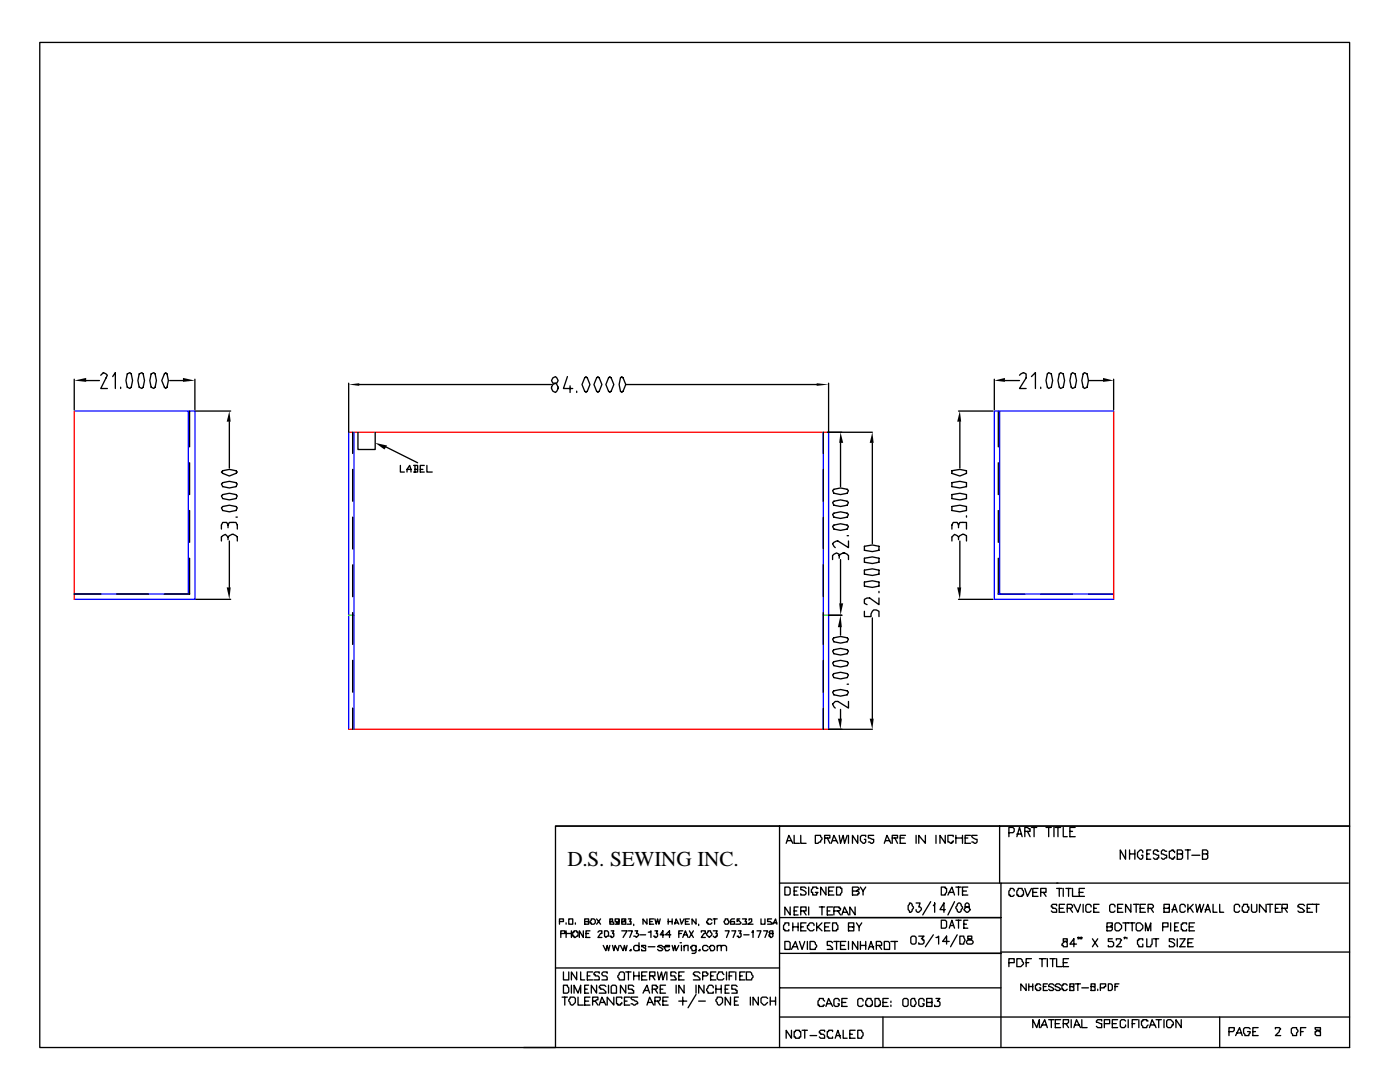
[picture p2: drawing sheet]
<svg xmlns="http://www.w3.org/2000/svg" width="279mm" height="216mm" viewBox="0 0 279 216" stroke-linecap="round" stroke-linejoin="round" font-family="sans-serif">
<defs><g id="words">
<text font-size="4.2" x="113.2" y="172.8">D.S. SEWING INC.</text>
</g></defs>
<path d="M14.8 82v37.6M69.6 86.3h95.8M222.2 82v37.6M69.6 145.5h95.8" fill="none" stroke="#f00" stroke-width=".26"/>
<path d="M14.8 82h24.1v37.6h-24.1M37.6 82v36.5M69.6 86.3v59.2M70.6 86.3v59.2M164.3 86.3v59.2M165.4 86.3v59.2M199.5 82v36.5M222.2 82h-23.8v37.6h23.8M14.8 118.5h23M199.2 118.5h23" fill="none" stroke="#00f" stroke-width=".26"/>
<path d="M69.6 122.8h1M164.3 122.8h1.1" fill="none" stroke="#0f0" stroke-width=".26"/>
<g fill="none" stroke="#000" stroke-width=".26">
<path d="M7.9 8.5h261.4v156.3h-158.4v44.2h-103zM14.8 75.7v6.1M17.2 75.9h2.6M20.1 74.9l.5-.6 .8 .6-1.3 2.6h1.3M22.5 75.1l.5-.8v3.2M24.1 77.3v.2M25.4 74.6l.5-.3a2.65 2.65 0 0 1 0 3.2l-.5-.2-.3-1.4zM27.8 74.6l.5-.3a2.65 2.65 0 0 1 0 3.2l-.5-.2-.3-1.4zM30.2 74.6l.5-.3a2.65 2.65 0 0 1 0 3.2l-.5-.2-.3-1.4zM33.1 74.3a2.65 2.65 0 0 1 0 3.2l-.3-.2-.5-1.4 .5-1.3zM33.9 75.9h2.6M38.9 75.7v6.1"/>
<path d="M69.6 76.5v9.8M71.7 76.7h38.4M110.3 75.4l.6-.3 .2 .3 .3 .5-.3 .6h-.8l-.2-.6zM110.3 76.7l.6-.2a1.07 1.07 0 0 1 0 1.8l-.6-.2-.2-.6zM113.2 75.1l-.8 2.4h1.9M113.8 77v1.3M115.1 78.1v.2M116.9 75.1l.3 .3 .5 1.3-.5 1.4-.3 .2-.2-.2-.5-1.4 .5-1.3zM119.3 75.1l.3 .3 .5 1.3-.5 1.4-.3 .2-.2-.2-.6-1.4 .6-1.3zM121.7 75.1l.3 .3 .5 1.3-.5 1.4-.3 .2-.3-.2-.5-1.4 .5-1.3zM124.1 75.1l.3 .3 .5 1.3-.5 1.4-.3 .2a2.65 2.65 0 0 1 0-3.2zM124.9 76.7h38.1"/>
<path d="M165.4 76.5v9.8M198.4 75.7v6.1M200.6 75.9h2.9M203.5 74.9l.8-.6 .5 .3v.8l-1.3 2.1h1.3M205.8 75.1l.8-.8v3.2M207.7 77.3v.2M209.3 74.3l.5 .3 .3 1.3-.3 1.4-.5 .2a2.65 2.65 0 0 1 0-3.2zM211.7 74.3l.5 .3 .3 1.3-.3 1.4-.5 .2a2.65 2.65 0 0 1 0-3.2zM213.8 74.6l.2-.3 .6 .3 .2 1.3-.2 1.4-.6 .2-.2-.2-.3-1.4zM216.4 74.3l.6 .3 .2 1.3-.2 1.4-.6 .2a2.65 2.65 0 0 1 0-3.2zM217.2 75.9h2.9M222.2 75.7v6.1"/>
<path d="M37.8 82v7.2M37.8 92.3v6.4M38.9 82h7.1M44.2 96.6a2.65 2.65 0 0 1 3.2 0l-.3 .5-1.3 .3-1.4-.3zM44.2 94.2a2.65 2.65 0 0 1 3.2 0l-.3 .3-1.3 .5-1.4-.5zM44.4 98.7l1.4-.3 1.3 .3 .3 .3-.3 .5-1.3 .2-1.4-.2-.2-.5zM45.8 84.1v9.3M70.4 86.3v4.2M70.4 93.7v6.3M71.4 86.3v3.4h3.5v-3.4M77 89.2l6.3 3.1M79.9 92.9v1.3h.8"/>
<path d="M81.2 94.2v-.5l.6-.8 .2 .8v.5M81.2 93.7h.8M82.5 92.9h.8v.8M82.8 93.7h.5v.5h-.8M82.8 92.9v1.3M83.9 93.7h.5M84.7 92.9h-.8v1.3h.8M85.2 92.9v1.3h1.1M164.3 86.3v4.2M164.3 93.7v6.3M165.1 86.3h9M166.2 97.9a2.65 2.65 0 0 1 3.1 0l-.2 .5-1.4 .3-1.3-.3z"/>
<path d="M167.7 88.4v8.7M174.1 88.4v20.1M190 98.7l1.6-.3 1.3 .3v.8l-1.3 .2-1.6-.2zM190 96.3l1.6-.3 1.3 .3v.8l-1.3 .3-1.6-.3zM190 93.9l1.6-.2 1.3 .2v.6l-1.3 .5-1.6-.5zM191.3 82h6.9M191.6 84.1v9.3M199.2 82v7.2M199.2 92.3v6.4M14.8 118.5h5.3M23.3 118.5h6.3M37.8 111.4v7.1h-5"/>
<path d="M37.8 101.9v6.3M38.9 119.6h7.1M44.2 101.3a2.65 2.65 0 0 1 3.2 0l-.3 .6-1.3 .2-1.4-.2zM45.5 107.2l-.5-.6-.6 .3-.2 .3v.7M45.5 107.2a1.07 1.07 0 0 1 1.9 0v.7M45.5 104.8l-.3-.6h-.8l-.2 .6v.8M45.5 104.8l.3-.6h1.3l.3 .6v.8M45.5 104.8v.5M45.5 107.2v.5M45.8 107.9v9.3M47.1 103.2h.3M70.4 103.2v6.3"/>
<path d="M70.4 112.7v6.4M164.3 103.2v6.3M164.3 112.7v6.4M166.2 105a2.65 2.65 0 0 1 3.1 0l-.2 .6-1.4 .2-1.3-.2zM166.2 102.7a2.65 2.65 0 0 1 3.1 0l-.2 .5-1.4 .3-1.3-.3zM166.2 100.3a2.65 2.65 0 0 1 3.1 0l-.2 .5-1.4 .3-1.3-.3zM167.5 110.9v-.3l-.5-.3-.6 .3-.2 .3v.8M167.5 110.9a1.07 1.07 0 0 1 1.8 0v.8M167.5 110.9v.5M167.7 111.7v8.7M169.1 106.9h.2M169.3 107.9v1.4l-2.1-1.4h-.2l-.8 .6 .5 .8"/>
<path d="M172.5 116.2l1.6-.3 1.3 .3v.7l-1.3 .3-1.6-.3zM172.5 113.8l1.6-.3 1.3 .3v.8l-1.3 .2-1.6-.2zM172.5 111.4l1.6-.3 1.3 .3v.8l-1.3 .2-1.6-.2zM172.5 109l1.6-.3 1.3 .3v.8l-1.3 .3-1.6-.3zM175.4 119.3v1.3l-1.8-1.3h-.6l-.5 .3v.8l.5 .2M175.4 118v.3M190 101.1l1.6-.3 1.3 .3v.8l-1.3 .2-1.6-.2zM191.3 107.2l-.8-.6-.5 .6v.7M191.3 107.2a1.02 1.02 0 0 1 1.6-.3v1M191.3 104.8l-.3-.6h-.8l-.2 .6v.8M191.3 104.8l.3-.6h1.3v1.4M191.3 119.6h6.9"/>
<path d="M191.3 104.8v.5M191.3 107.2v.5M191.6 107.9v9.3M192.9 102.9v.3M199.2 111.4v7.1h5.3M199.2 101.9v6.3M207.7 118.5h6.3M217.2 118.5h5M70.4 122.2v6.4M70.4 131.8v6.3M164.3 122.2v6.4M164.3 131.8v6.3"/>
<path d="M165.4 122.8h2.6M166.2 138.1a2.65 2.65 0 0 1 3.1 0l-.2 .5-1.4 .3-1.3-.3zM166.2 134.7a2.65 2.65 0 0 1 3.1 0l-.2 .5-1.4 .3-1.3-.3zM166.2 132.3a2.65 2.65 0 0 1 3.1 0l-.2 .5-1.4 .3-1.3-.3zM166.2 129.9a2.65 2.65 0 0 1 3.1 0l-.2 .5-1.4 .3-1.3-.3zM166.2 127.5a2.65 2.65 0 0 1 3.1 0l-.2 .6-1.4 .2-1.3-.2zM167.7 125.1v1.6M169.1 136.5h.2M169.3 140v1.3l-2.1-1.3h-.5l-.5 .5 .5 .8M172.5 122v1h1.3v-.5l.3-.5 .3-.3h.5l.5 .3v1M174.1 123.3v20.1M70.4 141.3v4.2"/>
<path d="M164.3 141.3v4.2M165.4 145.5h8.7M167.7 141.6v1.8M110.9 164.8h158.4v44.2h-164.8M155.6 176.2h44.2M155.6 164.8v44.2M156.6 177h.8l.3 .3v1l-.3 .3h-.8zM156.9 168.3l.5-1.6 .8 1.6M157.2 167.7h.8M158.5 166.7v1.6h1M158.5 177.8h.5M159.3 177h-.8v1.6h.8"/>
<path d="M159.8 166.7v1.6h1.1M160.9 177.3l-.3-.3h-.8v.5h.3l.8 .6v.2l-.3 .3h-.8v-.3M161.4 177v1.6M162.7 166.7h1.1v.3l.2 .2-.2 .8h-.3l-.3 .3h-.5zM163.2 177.3h-.2v-.3h-.8v.3l-.3 .2v.6h.3v.5h.8v-.3l.2-.2h-.5M164.6 167.2h1v-.5h-1v1.6M164.8 177v1.6l-1-1.6v1.6M165.1 167.2l.5 1.1M165.4 177.8h.8M165.9 168.3l.5-1.6 .8 1.6M166.2 167.7h.8M166.4 177h-1v1.6h1"/>
<path d="M167 177h.7v.3h.3v.8l-.3 .2v.3h-.7zM167.5 166.7l.2 1.6 .6-1.6 .2 1.6 .6-1.6M169.3 166.7v1.6M170.1 177.8h.8l.3-.3h.2v-.2l-.2-.3h-1.1v1.6h1.1v-.3h.2v-.2l-.2-.3h-.3M171.2 166.7v1.6l-1.1-1.6v1.6M171.7 177l.5 .8v.8M172.8 167v-.3h-.8l-.3 .3v.7l.5 .6h.3l.3-.3v-.5h-.3M172.8 177l-.6 .8M174.4 166.7h-1.1v.5l1.1 .3v.5l-.3 .3-.8-.3M176.5 168.3l.5-1.6 .8 1.6M176.7 167.7h.8M178.1 167.2h1v-.5h-1v1.6"/>
<path d="M178.6 167.2l.5 1.1M179.7 167.2h.7M180.7 166.7h-1v1.6h1M182.8 166.7v1.6M184.7 166.7v1.6l-1.3-1.6v1.6M185.7 179.9l-1.6 2.7M186.8 166.7v1.6M187.9 177h.7v.3h.3v.8l-.3 .2v.3h-.7zM188.6 166.7v1.6l-1-1.6v1.6M189.2 178.6l.8-1.6 .5 1.6M189.4 178.1h.8M190.2 167v-.3h-1v1.3l.8 .3v-.3h.2v-.3"/>
<path d="M190.5 179.9l-1.3 2.7M190.8 177h1M190.8 167.2h1.3M190.8 166.7v1.6M191.3 177v1.6M192.1 177.8h.8M192.1 166.7v1.6M192.6 167.2h.5M193.1 177h-1v1.6h1M193.7 166.7h-1.1v1.6h1.1M195 166.7h-1.1v.3l.3 .2 .8 .3v.5l-.3 .3-.8-.3M199.5 164.8v11.4"/>
<path d="M201.3 166.2h.8l.3-.3v-.5l-.3-.3h-.8v1.9M202.4 177.8v-.3l-.3-.2h-.5v.2l-.3 .3v.8h.3v.3h.5l.3-.3M202.9 167l.6-1.9 .5 1.9M202.9 166.4h.8M203.2 177.3h.8v.2l.3 .3v.8h-.3v.3h-.8v-.3h-.3v-.8l.3-.3zM204.5 165.9h1.1v-.5h-.3l-.2-.3h-.6v1.9M204.5 177.3l.6 1.6 .7-1.6M205.1 165.9l.5 1.1M205.8 165.1h1.1M206.1 178.1h.8M206.4 165.1v1.9M207.2 177.3h-1.1v1.6h1.1"/>
<path d="M207.7 178.1h1.1v-.8h-1.1v1.6M208.2 178.1l.6 .8M208.8 165.1h1M209.3 165.1v1.9M210.3 165.1v1.9M210.6 165.1h1.1M210.9 177.3h1M210.9 176.2h58.2M211.1 176.2h-11.3v32.8M211.1 165.1v1.9M211.4 177.3v1.6M212.2 165.1v1.9h.8"/>
<path d="M212.2 177.3v1.6M212.7 177.3h1.1M213.3 177.3v1.6M213.5 165.9h.5M214 177.3v1.6h1.1M214.6 165.1h-1.1v1.9h1.1M215.4 178.1h.8M216.4 177.3h-1v1.6h1M224.6 169.6v1.8l-1-1.8v1.8M225.4 169.6v1.8M225.4 170.4h1.1M226.5 169.6v1.8"/>
<path d="M228.1 170.1v-.2l-.3-.3h-.3l-.5 .5v.8l.5 .5h.3l.3-.2v-.5h-.3M228.9 170.4h.5M229.7 169.6h-.8v1.8h.8M231.2 169.9h-.2v-.3h-.5l-.3 .3v.5l1 .3v.5h-.2v.2h-.5l-.3-.2M232.8 169.9h-.2l-.3-.3h-.3l-.2 .3v.5l1 .3v.5h-.2l-.3 .2h-.3l-.2-.2M234.4 170.1v-.2h-.2v-.3l-.8 .3v1.3l.8 .2v-.2h.2v-.3M234.9 170.4h1.1v-.5l-.3-.3h-.8v1.8h.8l.3-.2v-.5l-.3-.3M236.5 169.6h1.1M237.1 169.6v1.8M237.9 170.7h1.5M240 170.4h1v-.5l-.2-.3h-.8v1.8h.8l.2-.2v-.5l-.2-.3M110.9 193.1h44.7"/>
<path d="M111.7 183.9h.7v-.5h-.7v1M111.9 186.3h.8v-.6h-.8v1.4M112.2 199h1M112.4 196.6h.8v.2l.3 .3v.8l-.3 .3h-.8zM112.4 193.9v1.6h1.1v-1.6M112.7 199v1.6M113 184.1v.3M113 185.7v1.4M113 186.3h1M113.5 183.4h.8v1h-.8zM113.8 199h.8l.2 .2v.8l-.5 .6h-.3l-.2-.3v-.3l-.3-.2zM114 185.7v1.4"/>
<path d="M114 196.6v1.6M114.3 186h.3v-.3h.5v.3h.3v.8l-.8 .3v-.3h-.3zM114.6 198.2v-1.6l.8 1.6 .5-1.6v1.6M114.8 184.1v.3M115.1 193.9v1.6l-1.1-1.6v1.6M115.4 199v1.6h1M115.9 193.9v1.6h.8M116.4 185.7v1.4l-.8-1.4v1.4M116.7 183.9h.8v-.5h-.8v1h.8v-.5h-.3M116.7 199.8h.8M116.7 197.4h.5M116.9 186.3h.6"/>
<path d="M117.2 194.7h.5M117.5 196.6h-.8v1.6h.8M117.7 185.7h-.8v1.4h.8M117.7 199h-1v1.6h1M118 183.4h.5l.3 .2v.5l-.3 .3h-.5v-.3h-.3zM118.3 193.9h-1.1v1.6h1.1M118.3 199.8h.5l.3-.3h.2v-.5h-1v1.6M118.8 199.8l.5 .8M119.1 196.6v1.6l-1.1-1.6v1.6M119.1 183.4l.8 1M119.3 186l.3-.3h.5v.6h-.2l-.6 .8h.8M119.6 194.2v-.3h-.8l-.3 .3v.3h.3v.2h.5l.3 .3v.5h-1.1"/>
<path d="M119.9 183.4l-.8 1M120.4 188.6l.5 1.1 .3-1.1 .2 1.1 .3-1.1M120.7 185.7h.5l.2 .3v.8h-.2l-.3 .3-.2-.3zM120.9 196.8l-.2-.2h-.8l-.3 .2v.3h.3v.3h.5l.5 .5v.3h-1.3M121.2 194.2v-.3h-.8l-.3 .3v.3l.3 .2h.5l.3 .3v.5h-1.1M121.4 196.6v1.6M121.7 183.4v.5h.5l.3 .2v.3h-.8v-.5h.5v-.5zM122 196.8a.66 .66 0 0 1 1 0v1.4h-1zM122 185.7h.5l-.3 .6h.3v.5l-.3 .3h-.2v-.3h-.3M122.2 188.6l.3 1.1 .3-1.1 .5 1.1 .3-1.1M122.5 199v1.6l-1.3-1.6v1.6M123.6 183.6v.3h-.3v.2h-.3v-.2h-.2v-.5h.8v1h-.8"/>
<path d="M123.8 193.9h.6l.2 .3v1.3h-1v-.2l-.3-.3v-.3zM123.8 188.6l.6 1.1 .2-1.1 .3 1.1 .2-1.1M124.1 183.4v.5h.8v.5h-.8v-.5h.5v-.3h.3v-.2zM124.1 185.7h1l-.7 1.4M124.1 199.2v-.2h-1.1v1.3h.3v.3h.5v-.3h.3v-.3M124.6 199.8h.5M124.9 196.6v1.6l-1.1-1.6v1.6M124.9 193.9h1M125.4 183.4h.5l-.2 .5h.2v.5h-.8M125.4 185.7h.8l-.5 1.4M125.4 193.9v1.6M125.7 189.7l.2-.3v.3z"/>
<path d="M125.7 199h-1.1v1.6h1.1M126.5 196.8l-.3-.2h-.8v.8h.8v.2h.3v.6h-1.1M126.5 184.4v.3M126.5 193.9v1.6M126.5 194.7h1M126.7 185.7h.6l-.3 .6h.3l.2 .2-.5 .6-.3-.3h-.2M127.3 199h-1.4v.2l.3 .3h.3l.8 .5v.3h-.3l-.3 .3-.8-.3M127.5 188.9l-.2-.3h-.6l-.2 .3v.5l.2 .3h.6l.2-.3M127.5 188.1v1.6M127.5 193.9v1.6M127.8 186.5h1.1M128.1 194.7h.8"/>
<path d="M128.3 198.2l.8-1.6 .5 1.6M128.6 197.6h.8M128.9 188.9v-.3h-.8v.3l.8 .3v.5h-.8v-.3M129.1 183.4v1l-.8-1v1M129.1 193.9h-1v1.6h1M129.4 186h.2l.3-.3v1.4M129.4 188.9h1.3M129.6 194.7h1.1v-.8h-1.1v1.6M129.6 183.9h.6M130.2 197.4h.8l.2-.3v-.3h-.2v-.2h-.8v1.6M130.2 194.7l.5 .8M130.4 183.4h-.8v1h.8"/>
<path d="M130.7 183.4l.3 1 .2-1 .3 1 .3-1M130.7 185.7h.5l-.2 .6h.2v.5l-.2 .3h-.3v-.3h-.3M130.7 199.8h.8l.3-.3v-.5h-1.1v1.6M130.7 197.4l.5 .8M131.2 193.9l.3 1.6 .5-1.6 .3 1.6 .5-1.6M131.2 199.8l.6 .8M131.8 197.4h.5M132.3 188.9l-.3-.3h-.5l-.3 .3 .8 .3 .3 .2-.3 .3h-.5l-.3-.3M132.3 199.8h.8M132.6 188.9h1v-.3h-.8v.3h-.2l.2 .8h.5l.3-.3M132.6 186.5h-.8l.5-.8v1.4M132.8 196.6h-1v1.6h1"/>
<path d="M133.1 193.9v1.6M133.3 199h-1v1.6h1M133.3 183.9h.8M133.3 183.4v1M133.9 186.5h-1.1l.8-.8v1.4M134.1 188.6l.3 1.1 .3-1.1 .2 1.1 .6-1.1M134.1 183.4v1M134.7 184.4l.2-1 .6 1M134.7 184.1h.5M134.9 194.2l-.2-.3h-.8v.8h.8v.3l.2 .3v.2h-1M134.9 196.6v1.6M135.5 186.3h.5"/>
<path d="M135.5 194.7h.5M135.5 199.8h1.6M135.7 188.1h.3zM135.7 183.4l.3 1 .5-1M136 188.6v1.1M136.3 185.7h-.8v1.4M136.3 187.1l.5-1.4 .5 1.4M136.3 199v1.6M136.5 188.9l.3-.3h.5v1.1M136.5 193.9h-1v1.6h1M136.5 196.6v1.6l-1-1.6v1.6M136.5 188.6v1.1"/>
<path d="M136.5 186.5h.6M136.8 183.9h.5M137.6 183.4h-.8v1h.8M137.6 185.7l.8 1.4M138.4 185.7l-.8 1.4M138.9 188.6v1.4l-.3 .2h-.5M138.9 188.9l-.3-.3h-.5v.3h-.3l.3 .8h.5l.3-.3M138.9 183.4v1l-.8-1v1M138.9 198.4l-1.6 2.7M138.9 196.6v1.6M139.4 189.7l.3-.3v.3zM139.4 184.4v.3"/>
<path d="M139.4 199.8h1.4M139.7 194.2l-.3-.3h-.8l-.2 .3v.3h.2v.2h.6l.5 .6v.2h-1.3M140 186v-.3h.8v.6h-.3l-.5 .8h.8M140.2 194.7h.8l.3-.2v-.3h-.3v-.3h-.8v1.6M140.5 196.6v1.6l-1.1-1.6v1.6M141.3 185.7h.5v.3l.3 .3v.2l-.5 .6-.6-.6zM141.3 188.9l-.3-.3h-.5l-.3 .3v.5l.3 .3h.5l.3-.3M141.6 188.9h.2v-.3h.5l.3 .3v.5l-.3 .3h-.5zM141.8 194.7h.5M142.1 183.6l-.3-.2h-.5v.2l-.3 .3v.2h.3v.3h.5l.3-.3M142.3 185.7h.8l-.2 .6h.2v.5h-.2v.3h-.3l-.3-.3M142.3 197.1v-.3l-.2-.2h-.5l-.6 .8 .3 .8h1v-.3"/>
<path d="M142.3 183.4h.8M142.6 183.4v1M142.9 193.9h-1.1v1.6h1.1M142.9 197.4h1M142.9 196.6v1.6M143.1 199h.8l.3 .2v.8l-.5 .6h-.3l-.3-.3v-.3l-.2-.2zM143.1 188.9l.3-.3h.5v1.1M143.1 188.6v1.1M143.9 188.9l.3-.3h.5l.3 .3v.8M143.9 196.6v1.6M144.5 194.5l-.3-.3v-.3h-.8v.3l-.3 .3v.8l.3 .2h.8l.3-.2M144.7 183.4h.6v.2l.2 .3-.2 .5h-.6l-.2-.5 .2-.3z"/>
<path d="M144.7 185.7h.8l-.5 1.4M144.7 197.4h.6M145 193.9v1.6M145.5 196.6h-.8v1.6h.8M145.5 194.7h.5M145.8 199v1.6l-1.1-1.6v1.6M146 185.7h.8l-.5 1.4M146.6 183.4h-.6l-.2 .2v.8h.8v-.5h-.8v.2M146.6 193.9h-1.1v1.6M146.6 199.8h.5M146.8 193.9v1.6M147.1 196.8l-.3-.2h-.8v.8h.8v.2h.3v.6h-1.1"/>
<path d="M147.4 185.7h.5l-.3 .6h.3v.5l-.3 .3h-.2v-.3h-.3M147.4 199h-.8v1.6h.8M147.6 183.4h-.5v.5l.3-.3 .5 .5-.3 .3h-.8M147.6 194.7h.6M148.2 183.4h.8l-.3 .5h.3v.5h-.8M148.4 186.5h1.1M148.7 193.9h-1.1v1.6h1.1M149 193.9h.8l.2 .3v.3l.3 .2-.3 .8h-1zM149.5 183.6v-.2h.5v.5l-.8 .5h1.1M149.8 199v1.6M150 186h.3v-.3v1.4M151.1 185.7h.8l-.6 1.4"/>
<path d="M151.3 199v1.6l-1-1.6v1.6M151.9 183.4v1h.8v-1M152.4 185.7h.8l-.5 1.4M153.2 199.2l-.3-.2h-.8l-.2 .2v.8l.5 .6h.3l.5-.6M153.5 186l.2 .3h.6v.5l-.3 .3h-.3v-.3h-.2v-.3l.2-.2h.6v-.6h-.6zM153.7 199.8h1.1M153.7 199v1.6M154 183.4h-.8v.5h.5l.3 .2v.3h-.8M154.3 184.4l.5-1 .2 1M154.3 184.1h.7M154.8 199v1.6M155.6 197.1h44.2"/>
<path d="M155.6 190.2h44.2M155.6 183.1h44.2M156.6 187.9h.8l.3 .2v1.3h-1.1zM157.4 184.7v-.6h-.8v.3l-.2 .3v.8h.2v.2h.8v-.2M157.7 181v1.6l-1.1-1.6v1.6M158 189.4l.8-1.5 .5 1.5M158.2 188.9h.8M158.2 184.9h1.1M158.2 184.1v1.6M158.5 181.8h.5M159.3 181h-.8v1.6h.8M159.3 184.1v1.6"/>
<path d="M159.5 187.9l.6 1.5 .5-1.5M159.8 181.8h1.1v-.8h-1.1v1.6M159.8 184.9h.5M160.3 181.8l.6 .8M160.9 184.1h-1.1v1.6h1.1M161.1 187.9v1.5M161.4 181v1.6M161.7 187.9h.8l.2 .2v.3l.3 .2-.3 .8h-1zM162.5 184.7v-.3l-.3-.3h-.5l-.3 .3v.3h-.3v.5l.6 .5h.5l.3-.2M163 184.1v1.6M163.2 184.9l.8 .8M163.5 181h1.1"/>
<path d="M164 184.1l-1 1.1M164 181v1.6M164.6 199.8l-.3-.3v-.3h-.8v.3l-.3 .3v.8h.3v.2h.8v-.2h.3M164.6 184.9h.8M165.1 181.8h.5M165.6 184.1h-1v1.6h1M166.2 184.1h.8v.3l.2 .3v.8h-.2v.2h-.8zM166.2 188.1l-.3-.2h-.8v.7h.5l.6 .6v.2h-1.1M166.2 181h-1.1v1.6h1.1M166.4 181.8h1.1l.2-.3v-.3h-.2v-.2h-1.1v1.6M166.4 187.9h1.1M167 187.9v1.5"/>
<path d="M167.2 181.8l.5 .8M167.5 199.8v-.3l-.3-.3h-.5l-.3 .3v1.1l.3 .2h.5l.3-.2v-.3h-.3M167.7 188.6h.8M168 182.6l.5-1.6 .8 1.6M168.3 182h.8M168.8 187.9h-1.1v1.5h1.1M169.1 199.2h-1.1v1.6h1.1M169.3 184.9h1.1v-.8h-1.1v1.6h1.1v-.8h-.3M169.3 187.9v1.5M170.7 181v1.6l-1.1-1.6v1.6M170.9 184.1l.5 .8v.8M171.2 187.9v1.5l-1.1-1.5v1.5"/>
<path d="M171.7 188.6h1.1M171.7 187.9v1.5M172 184.1l-.6 .8M172.2 199.8v-.3l-.2-.3h-.6l-.2 .3v1.1l.2 .2h.6l.2-.2M172.8 187.9v1.5M173 199.2h.8v.3l.3 .3v.8h-.3v.2h-.8v-.2h-.2v-.8l.2-.3zM173.3 189.4l.5-1.5 .6 1.5M173.6 188.9h.8M174.6 199.2h.8v.3l.3 .3v.8h-.3v.2h-.8zM174.9 188.6h1v-.5l-.2-.2h-.8v1.5M175.4 188.6l.5 .8M176.5 187.9h.8l.2 .2v1.3h-1z"/>
<path d="M177.3 199.2h-1.1v1.6h1.1M177.8 199.8v.2zM177.8 187.9h1.3M178.6 187.9v1.5M180.2 199.5l.2-.3h.6l.2 .3v1.1l-.2 .2h-.6l-.2-.2zM181.5 180.2h.3l.5 .8v.2l-.5 .8h-.3v-.2l-.3-.3v-.8l.3-.3zM181.8 187.1a.66 .66 0 0 1 1 0v1l-.2 .3h-.6l-.2-.3zM181.8 199.5l.2-.3h.6l.2 .8-.2 .8h-.6l-.2-.2zM182.8 180.2h.8l-.2 .8h.2l.3 .2v.3l-.5 .5h-.3l-.3-.2v-.3M183.4 186.8h1l-.5 .5h.2v.3h.3v.5l-.3 .3h-.7v-.3M184.4 199.8v-.3l-.3-.3h-.5l-.2 .3v1.1l.2 .2h.5l.3-.2v-.3h-.3M186.3 180.7l.2-.3v-.2v1.8"/>
<path d="M186.3 186.5l-1.6 2.4M186.8 187.1h.3l.2-.3v1.6M186.8 199.2h.8l-.5 .6h.2l.3 .2v.6l-.3 .2h-.8v-.2M187.9 183.6h.7l.3 .3v1l-.3 .3h-.7zM188.6 181.5h-1l.8-1.3v1.8M189.4 187.9h-1.3l.8-1.1v1.6M189.4 185.2l.6-1.6 .5 1.6M189.7 184.7h.5M190.8 183.6h1M191 180.4l.3-.2h.3l.5 .8-.3 .8-.2 .2h-.3l-.3-.2v-.3l-.2-.3zM191 186.5l-1.3 2.4M191.3 183.6v1.6"/>
<path d="M191.6 186.8h.8l.2 .8-.2 .8h-.8zM192.4 184.4h.5M192.9 180.2l-.3 .2v.6h.8v.2l.3 .3-.6 .5h-.2l-.5-.5 .2-.3v-.2h.8v-.6l-.3-.2zM193.1 186.8v.5l.8 .3 .3 .3v.2l-.3 .3h-.8l-.2-.3v-.2l.2-.3 .8-.3v-.5zM193.1 183.6h-.7v1.6h.7M199.8 190h69.5M201.3 192.1h1.1v-.8h-1.1v1.6M202.9 191.3h.8l.6 .8v.3l-.6 .5h-.8zM204.8 196.3v1.3l-1.1-1.3v1.3M204.8 192.1h.5M205.3 196.3v1.3M205.3 196.8h.8"/>
<path d="M205.8 191.3h-1v1.6M206.1 196.3v1.3M207.4 191.3h1.4M207.7 196.6l-.3-.3h-.5v.3h-.3v.8h.3v.2h.5l.3-.2v-.3h-.3M208 191.3v1.6M208.2 196.8h.6M209 196.3h-.8v1.3h.8M209 191.3v1.6M209.5 191.3h1.1M210.1 191.3v1.6M210.3 196.6l-.2-.3h-.6l-.2 .3v.2h.2l.8 .6-.2 .2h-.6l-.2-.2M210.9 180.7v-.3h-.8l-.3 .3v.3h.3v.2h.5l.3 .3v.5h-.8l-.3-.2"/>
<path d="M210.9 191.3v1.6h1M211.4 181.2h.8M211.7 196.6l-.3-.3h-.5l-.3 .3v.2h.3l.8 .6-.3 .2h-.5l-.3-.2M212.2 187.3v.6h.5l.3 .2v.8h-.8v-.3h-.3v-.2l.6-.5h.5v-.6zM212.2 192.1h.8M212.5 180.4h-1.1v1.6h1.1M213 181.2h.8l.2-.2v-.3l-.2-.3h-.8v1.6M213 196.6l-.3-.3h-.5v.3h-.3v.8h.3v.2h.5l.3-.2M213.3 191.3h-1.1v1.6h1.1M213.5 196.8h.8v-.5h-.8v1.3h.8v-.5l-.3-.3M213.5 181.2l.5 .8M214.3 180.4l.8 1.6 .5-1.6"/>
<path d="M214.6 196.3h1M214.8 188.4h-1.3l.8-1.1v1.6M215.1 196.3v1.3M215.4 187.1h-.3h.3v.2h-.3M215.9 187.1h-.3h.3v.2h-.3M215.9 197.1h1.3M216.2 180.4v1.6M217.8 181v-.3l-.3-.3h-.5l-.3 .3v1.1l.3 .2h.5l.3-.2M217.8 196.8h.7v-.5h-.7v1.3h.7v-.5l-.2-.3M218 187.3l1.1 1.6M218.3 181.2h.5M219.1 187.3l-1.1 1.6"/>
<path d="M219.1 197.4v.2M219.3 180.4h-1v1.6h1M219.6 197.1h.8v-.3h.3v-.5h-1.1v1.3M220.9 184.9h.8v-.2h.3v-.6h-1.1v1.6h.8l.3-.2v-.6h-.3M221.2 196.3h.5l.3 .3v.8l-.3 .2h-.5zM222 187.3h-.8v.6h.8l.2 .2v.5l-.2 .3h-.8v-.3M222.5 181v-.3l-.3-.3h-.5l-.2 .3v1.1l.2 .2h.5l.3-.2M222.5 196.8h.5M222.8 184.1h.5l.5 .6v.5l-.5 .5h-.5l-.3-.2v-1.1zM222.8 187.6v-.3h.8l.2 .3-.2 .3v.2l-.8 .8h1M223 181.2h.8M223.3 196.3h-.8v1.3"/>
<path d="M224.1 180.4h-1.1v1.6h1.1M224.1 184.1h2.4M224.6 187.1h-.2h.2l-.2 .2M224.6 184.1v1.6M224.9 187.1v.2M225.7 180.4v1.6l-1.1-1.6v1.6M226 184.1v1.6M226.2 180.4h1.1M226.7 184.4l.3-.3h.5l.6 .6v.5l-.6 .5h-.5l-.3-.2zM226.7 180.4v1.6M227.5 181.2h.8M228.1 187.6v-.3h-.8v.3h-.3v.8l.3 .2v.3h.8v-.5"/>
<path d="M228.6 180.4h-1.1v1.6h1.1M228.6 185.7v-1.6l.5 1.6 .6-1.6v1.6M228.9 187.3v1.6h.8v-.3l.2-.2v-1.1M229.1 181.2h.8l.3-.2v-.3l-.3-.3h-.8v1.6M229.7 181.2l.5 .8M230.2 187.3h1M230.7 187.3v1.6M232 184.9h1.1v-.8h-1.1v1.6M232.3 181.2h1.1v-.8h-1.1v1.6h1.1v-.8h-.3M233.6 184.1v1.6M233.9 182l.5-1.6 .5 1.6M233.9 181.5h.8"/>
<path d="M234.4 187.6l-.2-.3h-.8v.6l.8 .2 .2 .3v.2l-.2 .3h-.8v-.3M234.4 184.9h.5M234.9 187.3v1.6M235.2 184.1h-.8v1.6h.8M235.5 187.3h1l-1 1.6h1M236.5 181v-.3l-.2-.3h-.6l-.2 .3v1.1l.2 .2h.6l.2-.2M236.8 184.4v-.3h-.8v.3h-.3v1.1h.3v.2h.8v-.2M237.1 180.4v1.6M237.1 188.1h.8M237.3 184.9h.8M237.6 181.2l.5 .8M238.1 187.3h-1v1.6h1"/>
<path d="M238.1 180.4l-1 1.1M238.4 184.1h-1.1v1.6h1.1M238.7 180.4l.2 1.6 .5-1.6 .3 1.6 .5-1.6M240.5 182l.5-1.6 .6 1.6M240.5 181.5h.8M242.1 180.4v1.6h.8M243.4 180.4v1.6h.8M247.4 181v-.3l-.3-.3h-.5l-.3 .3v1.1l.3 .2h.5l.3-.2M248.2 180.4h.8v.6h.2v.5l-.2 .3v.2h-.8v-.2h-.3v-.8l.3-.3zM249.8 180.4v1.4l.2 .2h.6l.2-.2v-1.4M252.7 180.4v1.6l-1.3-1.6v1.6M252.9 180.4h1.1"/>
<path d="M253.5 180.4v1.6M254.5 181.2h.6M255.6 180.4h-1.1v1.6h1.1M255.9 181.2h1v-.8h-1v1.6M256.4 181.2l.5 .8M260.3 180.7l-.2-.3h-.8l-.3 .3v.3l.8 .2 .5 .6-.2 .2h-.8l-.3-.2M260.9 181.2h.5M262.7 180.4v1.6M263.3 180.4h-2.4v1.6h1M119.6 200.6l.5-1.6 .8 1.6M119.9 200h.8M129.1 200.6l.5-1.6 .8 1.6"/>
<path d="M129.4 200h.8M155.6 202.9h113.7M158 205.6v1.6l-1.1-1.6v1.6M158.5 205.8h.3v-.2h.7v.2h.3v1.1h-.3v.3h-.7v-.3h-.3zM160.1 205.6h1M160.6 205.6v1.6M161.7 206.6h1.3M164.6 205.8v-.2h-.8l-.3 .2v.3h.3v.3h.5l.3 .2v.6h-.8l-.3-.3M164.8 200.8l.6-1.6 .8 1.6M165.1 200.3h.8M166.2 205.8v-.2h-.8v.2h-.3v1.1h.3v.3h.8v-.3M166.7 207.2l.5-1.6 .5 1.6"/>
<path d="M167 206.6h.7M168 200h.8M168.3 205.6v1.6h.8M169.6 206.4h.5M170.7 205.6h-1.1v1.6h1.1M171.2 205.6h.8v.2l.2 .3v.5l-.2 .3v.3h-.8zM176.2 200h.8M176.2 202.9v6.1M177.8 200.6v.2M184.9 200h1.1v-.8h-1.1v1.6h1.1v-.8h-.3M206.1 205.1v-1.6l.8 1.6 .5-1.6v1.6M207.7 205.1l.8-1.6 .5 1.6"/>
<path d="M208 204.5h.8M209.3 203.5h1M209.8 203.5v1.6M210.6 204.3h.8M211.7 203.5h-1.1v1.6h1.1M212.2 204.3h.8l.3-.3v-.5h-1.1v1.6M212.7 204.3l.6 .8M213.8 203.5v1.6M214.3 205.1l.5-1.6 .8 1.6M214.6 204.5h.8M215.9 203.5v1.6h1.1M219.9 203.7v-.2h-.8l-.3 .2v.3l1.1 .3v.8h-.8l-.3-.3"/>
<path d="M220.4 204.3h1.1v-.8h-1.1v1.6M222 204.3h.8M223 203.5h-1v1.6h1M224.6 203.7l-.2-.2h-.6l-.2 .2v1.1l.2 .3h.6l.2-.3v-.3M225.2 203.5v1.6M226 204.3h.5M227 203.5h-1v1.6M227.3 203.5v1.6M229.1 203.7h-.2v-.2h-.8v.2h-.3v.8l.3 .3v.3h.8v-.3l.2-.3M229.4 205.1l.5-1.6 .8 1.6M229.7 204.5h.8M230.7 203.5h1.1"/>
<path d="M231.2 203.5v1.6M232.3 203.5v1.6M232.8 203.7l.3-.2h.5l.6 .5v.5h-.3v.3l-.3 .3h-.5l-.3-.3zM235.7 203.5v1.6l-1-1.6v1.6M243.4 202.9v6.1M245.3 205.8h.8l.2-.2v-.5h-1v1.5M246.6 206.6l.8-1.5 .5 1.5M246.9 206.1h.7M249.5 205.3l-.3-.2h-.8l-.2 .2v.8l.2 .3v.2h.8l.3-.8h-.5M250 205.8h.6M251.1 205.1h-1.1v1.5h1.1M254.5 205.3v-.2h.8l.3 .2-.3 .3v.2l-.8 .8h1.1"/>
<path d="M257.7 205.3l.3-.2h.8v.2l.2 .3v.2l-.2 .3v.5h-.8v-.2l-.3-.3zM259.6 205.8h.5M260.6 205.1h-1v1.5M262.5 205.1v.2l.2 .3 .8 .2v.8h-.8l-.2-.2v-.6h.2l.3-.2h.5v-.5z"/>
</g>
<g fill="#000">
<path d="M14.8 75.9l2.4-.5v.8zM36.5 75.4l2.4 .5-2.4 .3zM69.6 76.7l2.1-.2v.5zM163 76.5l2.4 .2-2.4 .3zM198.4 75.9l2.2-.5v.8zM220.1 75.4l2.1 .5-2.1 .3zM45.8 82l.2 2.1h-.8zM74.9 88.4l2.4 .5-.6 .8zM167.7 86.3l.6 2.1h-.8zM174.1 86.3l.3 2.1h-.8zM191.6 82l.2 2.1h-.8zM45.2 117.2h.8l-.2 2.4z"/>
<path d="M191 117.2h.8l-.2 2.4zM167.7 122.8l.3 2.3h-.8zM167.5 120.4h.8l-.6 2.4zM167.2 143.4h.8l-.3 2.1zM173.6 143.4h.8l-.3 2.1z"/>
</g>
<use href="#words"/>
</svg>
